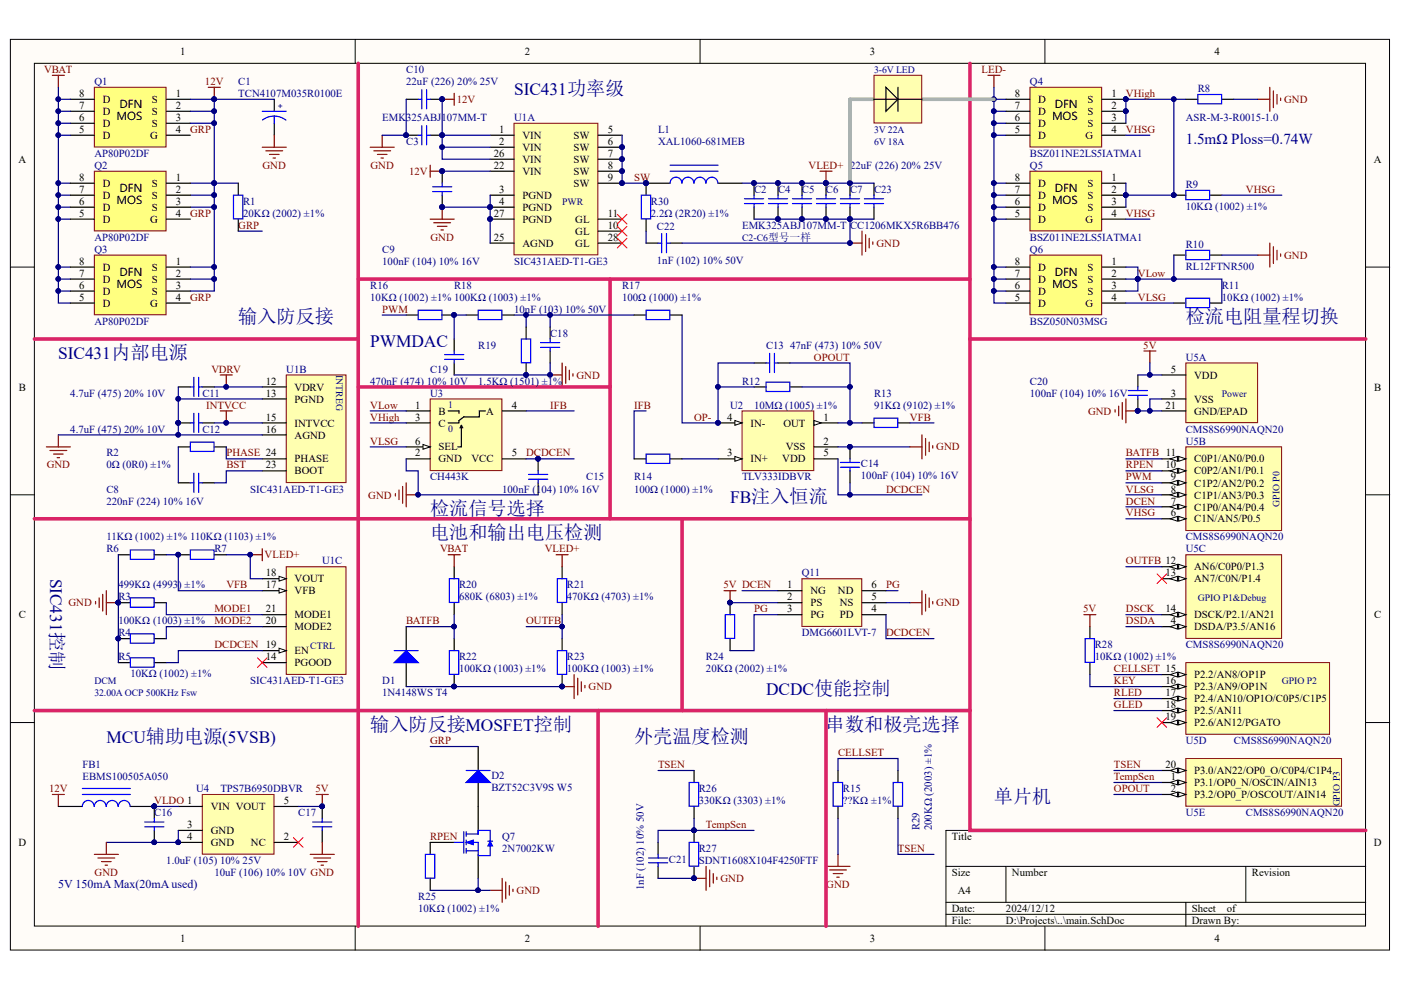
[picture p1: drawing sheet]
<svg xmlns="http://www.w3.org/2000/svg" width="297mm" height="210mm" viewBox="0 0 297 210" stroke-linecap="round" stroke-linejoin="round" font-family="sans-serif">
<defs><g id="words">
<g font-size="4.1" fill="#000080">
<text x="50.5" y="68.5">输入防反接</text>
<text x="251.4" y="68.5">检流电阻量程切换</text>
<text x="91.2" y="109.2">检流信号选择</text>
<text x="91.2" y="114.3">电池和输出电压检测</text>
<text x="78.5" y="154.9">输入防反接MOSFET控制</text>
<text x="175.1" y="154.9">串数和极亮选择</text>
<text x="134.4" y="157.5">外壳温度检测</text>
<text x="210.7" y="170.2">单片机</text>
</g>
<g font-size="3.7" fill="#000080">
<text x="109" y="20.2">SIC431功率级</text>
<text x="12.4" y="76.1">SIC431内部电源</text>
<text x="78.5" y="73.6">PWMDAC</text>
<text x="154.8" y="106.7">FB注入恒流</text>
<text x="10.6" y="122.7" transform="rotate(90 10.6 122.7)">SIC431控制</text>
<text x="162.4" y="147.3">DCDC使能控制</text>
<text x="22.6" y="157.5">MCU辅助电源(5VSB)</text>
</g>
<text font-size="3.2" fill="#000080" x="251.4" y="30.5">1.5mΩ Ploss=0.74W</text>
<text font-size="2.5" fill="#000080" x="12.4" y="188.2">5V 150mA Max(20mA used)</text>
<g font-size="2.3">
<text x="38.2" y="11.7">1</text>
<text x="111.3" y="11.7">2</text>
<text x="184.4" y="11.7">3</text>
<text x="257.5" y="11.7">4</text>
<text x="16.8" y="23.1">7</text>
<text x="16.8" y="20.5">8</text>
<text x="21.8" y="21.8">D</text>
<text x="25.3" y="23">DFN</text>
<text x="32.2" y="21.8">S</text>
<text x="37.3" y="20.5">1</text>
<text x="37.3" y="23.1">2</text>
<text x="215.2" y="23.1">7</text>
<text x="215.2" y="20.5">8</text>
<text x="220.1" y="21.8">D</text>
<text x="223.7" y="23">DFN</text>
<text x="230.6" y="21.8">S</text>
<text x="235.7" y="20.5">1</text>
<text x="235.7" y="23.1">2</text>
<text x="16.8" y="28.2">5</text>
<text x="16.8" y="25.7">6</text>
<text x="21.8" y="29.5">D</text>
<text x="21.8" y="26.9">D</text>
<text x="21.8" y="24.4">D</text>
<text x="24.7" y="25.5">MOS</text>
<text x="31.8" y="29.5">G</text>
<text x="32.2" y="24.4">S</text>
<text x="32.2" y="26.9">S</text>
<text x="37.3" y="25.7">3</text>
<text x="37.3" y="28.2">4</text>
<text x="105.8" y="28.2">1</text>
<text x="110.8" y="29.5">VIN</text>
<text x="121.6" y="29.5">SW</text>
<text x="128.9" y="28.2">5</text>
<text x="215.2" y="28.2">5</text>
<text x="215.2" y="25.7">6</text>
<text x="220.1" y="29.5">D</text>
<text x="220.1" y="26.9">D</text>
<text x="220.1" y="24.4">D</text>
<text x="223.1" y="25.5">MOS</text>
<text x="230.2" y="29.5">G</text>
<text x="230.6" y="24.4">S</text>
<text x="230.6" y="26.9">S</text>
<text x="235.7" y="25.7">3</text>
<text x="235.7" y="28.2">4</text>
<text x="3.9" y="34.5">A</text>
<text x="104.7" y="33.3">26</text>
<text x="104.7" y="35.8">22</text>
<text x="105.8" y="30.7">2</text>
<text x="110.8" y="32">VIN</text>
<text x="110.8" y="34.5">VIN</text>
<text x="121.6" y="32">SW</text>
<text x="121.6" y="34.5">SW</text>
<text x="128.9" y="30.7">6</text>
<text x="128.9" y="33.3">7</text>
<text x="128.9" y="35.8">8</text>
<text x="291.3" y="34.5">A</text>
<text x="16.8" y="40.9">7</text>
<text x="16.8" y="38.3">8</text>
<text x="21.8" y="39.6">D</text>
<text x="25.3" y="40.8">DFN</text>
<text x="32.2" y="39.6">S</text>
<text x="37.3" y="38.3">1</text>
<text x="37.3" y="40.9">2</text>
<text x="105.8" y="40.9">3</text>
<text x="110.8" y="37.1">VIN</text>
<text x="121.6" y="37.1">SW</text>
<text x="121.6" y="39.6">SW</text>
<text x="128.9" y="38.3">9</text>
<text x="215.2" y="40.9">7</text>
<text x="215.2" y="38.3">8</text>
<text x="220.1" y="39.6">D</text>
<text x="223.7" y="40.8">DFN</text>
<text x="230.6" y="39.6">S</text>
<text x="235.7" y="38.3">1</text>
<text x="235.7" y="40.9">2</text>
<text x="16.8" y="46">5</text>
<text x="16.8" y="43.4">6</text>
<text x="21.8" y="47.2">D</text>
<text x="21.8" y="44.7">D</text>
<text x="21.8" y="42.1">D</text>
<text x="24.7" y="43.3">MOS</text>
<text x="31.8" y="47.2">G</text>
<text x="32.2" y="42.1">S</text>
<text x="32.2" y="44.7">S</text>
<text x="37.3" y="43.4">3</text>
<text x="37.3" y="46">4</text>
<text x="104.7" y="46">27</text>
<text x="105.8" y="43.4">4</text>
<text x="110.8" y="42.1">PGND</text>
<text x="110.8" y="44.7">PGND</text>
<text x="110.8" y="47.2">PGND</text>
<text x="122" y="47.2">GL</text>
<text x="128.9" y="46">11</text>
<text x="215.2" y="46">5</text>
<text x="215.2" y="43.4">6</text>
<text x="220.1" y="47.2">D</text>
<text x="220.1" y="44.7">D</text>
<text x="220.1" y="42.1">D</text>
<text x="223.1" y="43.3">MOS</text>
<text x="230.2" y="47.2">G</text>
<text x="230.6" y="42.1">S</text>
<text x="230.6" y="44.7">S</text>
<text x="235.7" y="43.4">3</text>
<text x="235.7" y="46">4</text>
<text x="104.7" y="51.1">25</text>
<text x="110.8" y="52.3">AGND</text>
<text x="122" y="52.3">GL</text>
<text x="122" y="49.8">GL</text>
<text x="128.9" y="51.1">28</text>
<text x="128.9" y="48.5">10</text>
<text x="16.8" y="58.7">7</text>
<text x="16.8" y="56.1">8</text>
<text x="21.8" y="60">D</text>
<text x="21.8" y="57.4">D</text>
<text x="25.3" y="58.6">DFN</text>
<text x="32.2" y="57.4">S</text>
<text x="32.2" y="60">S</text>
<text x="37.3" y="56.1">1</text>
<text x="37.3" y="58.7">2</text>
<text x="215.2" y="58.7">7</text>
<text x="215.2" y="56.1">8</text>
<text x="220.1" y="60">D</text>
<text x="220.1" y="57.4">D</text>
<text x="223.7" y="58.6">DFN</text>
<text x="230.6" y="57.4">S</text>
<text x="230.6" y="60">S</text>
<text x="235.7" y="56.1">1</text>
<text x="235.7" y="58.7">2</text>
<text x="16.8" y="63.8">5</text>
<text x="16.8" y="61.2">6</text>
<text x="21.8" y="65">D</text>
<text x="21.8" y="62.5">D</text>
<text x="24.7" y="61.1">MOS</text>
<text x="31.8" y="65">G</text>
<text x="32.2" y="62.5">S</text>
<text x="37.3" y="61.2">3</text>
<text x="37.3" y="63.8">4</text>
<text x="215.2" y="63.8">5</text>
<text x="215.2" y="61.2">6</text>
<text x="220.1" y="65">D</text>
<text x="220.1" y="62.5">D</text>
<text x="223.1" y="61.1">MOS</text>
<text x="230.2" y="65">G</text>
<text x="230.6" y="62.5">S</text>
<text x="235.7" y="61.2">3</text>
<text x="235.7" y="63.8">4</text>
<text x="4" y="82.8">B</text>
<text x="56.4" y="81.6">12</text>
<text x="62.5" y="82.8">VDRV</text>
<text x="248.2" y="79">5</text>
<text x="253.2" y="80.3">VDD</text>
<text x="291.4" y="82.8">B</text>
<text x="56.4" y="84.1">13</text>
<text x="56.4" y="89.2">15</text>
<text x="62.5" y="85.4">PGND</text>
<text x="88" y="86.6">1</text>
<text x="88" y="89.2">3</text>
<text x="93" y="87.9">B</text>
<text x="103" y="87.9">A</text>
<text x="108.5" y="86.6">4</text>
<text x="154.2" y="89.2">4</text>
<text x="174.6" y="89.2">1</text>
<text x="247.1" y="86.6">21</text>
<text x="248.2" y="84.1">3</text>
<text x="253.2" y="85.4">VSS</text>
<text x="253.2" y="87.9">GND/EPAD</text>
<text x="56.4" y="91.7">16</text>
<text x="62.5" y="90.4">INTVCC</text>
<text x="62.5" y="93">AGND</text>
<text x="88" y="94.2">6</text>
<text x="93" y="90.4">C</text>
<text x="93" y="95.5">SEL</text>
<text x="159.1" y="90.4">IN-</text>
<text x="166.1" y="90.4">OUT</text>
<text x="166.6" y="95.5">VSS</text>
<text x="174.6" y="94.2">2</text>
<text x="56.4" y="99.3">23</text>
<text x="62.5" y="98.1">PHASE</text>
<text x="62.5" y="100.6">BOOT</text>
<text x="88" y="96.8">2</text>
<text x="93" y="98.1">GND</text>
<text x="100" y="98.1">VCC</text>
<text x="108.5" y="96.8">5</text>
<text x="154.2" y="96.8">3</text>
<text x="159.1" y="98.1">IN+</text>
<text x="165.8" y="98.1">VDD</text>
<text x="174.6" y="96.8">5</text>
<text x="247.1" y="99.3">10</text>
<text x="248.2" y="101.9">9</text>
<text x="253.2" y="100.6">C0P2/AN1/P0.1</text>
<text x="253.2" y="98.1">C0P1/AN0/P0.0</text>
<text x="248.2" y="104.4">8</text>
<text x="248.2" y="107">7</text>
<text x="253.2" y="103.2">C1P2/AN2/P0.2</text>
<text x="253.2" y="105.7">C1P1/AN3/P0.3</text>
<text x="248.2" y="109.5">6</text>
<text x="253.2" y="108.2">C1P0/AN4/P0.4</text>
<text x="253.2" y="110.8">C1N/AN5/P0.5</text>
<text x="56.4" y="122.2">18</text>
<text x="56.4" y="124.7">17</text>
<text x="62.5" y="123.5">VOUT</text>
<text x="166.9" y="124.7">1</text>
<text x="184.8" y="124.7">6</text>
<text x="247.1" y="122.2">13</text>
<text x="253.2" y="123.5">AN7/C0N/P1.4</text>
<text x="253.2" y="120.9">AN6/C0P0/P1.3</text>
<text x="4" y="131.1">C</text>
<text x="56.4" y="129.8">21</text>
<text x="62.5" y="126">VFB</text>
<text x="62.5" y="131.1">MODE1</text>
<text x="166.9" y="127.3">2</text>
<text x="166.9" y="129.8">3</text>
<text x="171.8" y="126">NG</text>
<text x="171.8" y="128.5">PS</text>
<text x="171.8" y="131.1">PG</text>
<text x="177.7" y="126">ND</text>
<text x="178" y="131.1">PD</text>
<text x="178" y="128.5">NS</text>
<text x="184.8" y="129.8">4</text>
<text x="184.8" y="127.3">5</text>
<text x="247.1" y="129.8">14</text>
<text x="253.2" y="131.1">DSCK/P2.1/AN21</text>
<text x="291.4" y="131.1">C</text>
<text x="56.4" y="132.4">20</text>
<text x="62.5" y="133.7">MODE2</text>
<text x="248.2" y="132.4">4</text>
<text x="253.2" y="133.7">DSDA/P3.5/AN16</text>
<text x="56.4" y="140">14</text>
<text x="62.5" y="138.7">EN</text>
<text x="62.5" y="141.3">PGOOD</text>
<text x="253.2" y="143.8">P2.2/AN8/OP1P</text>
<text x="247.1" y="145.1">16</text>
<text x="247.1" y="147.6">17</text>
<text x="253.2" y="146.3">P2.3/AN9/OP1N</text>
<text x="253.2" y="148.9">P2.4/AN10/OP1O/C0P5/C1P5</text>
<text x="247.1" y="150.1">18</text>
<text x="247.1" y="152.7">19</text>
<text x="253.2" y="151.4">P2.5/AN11</text>
<text x="253.2" y="154">P2.6/AN12/PGATO</text>
<text x="247.1" y="162.9">20</text>
<text x="248.2" y="165.4">1</text>
<text x="248.2" y="167.9">2</text>
<text x="253.2" y="164.1">P3.0/AN22/OP0_O/C0P4/C1P4</text>
<text x="253.2" y="166.7">P3.1/OP0_N/OSCIN/AIN13</text>
<text x="44.7" y="171.8">VIN VOUT</text>
<text x="60.2" y="170.5">5</text>
<text x="253.2" y="169.2">P3.2/OP0_P/OSCOUT/AIN14</text>
<text x="3.9" y="179.4">D</text>
<text x="39.7" y="175.6">3</text>
<text x="39.7" y="178.1">4</text>
<text x="44.7" y="176.8">GND</text>
<text x="44.7" y="179.4">GND</text>
<text x="53.2" y="179.4">NC</text>
<text x="60.2" y="178.1">2</text>
<text x="201.8" y="178.1">Title</text>
<text x="291.3" y="179.4">D</text>
<text x="201.8" y="185.8">Size</text>
<text x="214.6" y="185.8">Number</text>
<text x="265.4" y="185.8">Revision</text>
<text x="203.1" y="189.6">A4</text>
<text x="201.8" y="193.4">Date:</text>
<text x="201.8" y="195.9">File:</text>
<text x="213.3" y="193.4">2024/12/12</text>
<text x="213.3" y="195.9">D:\Projects\..\main.SchDoc</text>
<text x="252.7" y="193.4">Sheet</text>
<text x="252.7" y="195.9">Drawn By:</text>
<text x="260.1" y="193.4">of</text>
<text x="38.2" y="199.7">1</text>
<text x="111.3" y="199.7">2</text>
<text x="184.4" y="199.7">3</text>
<text x="257.5" y="199.7">4</text>
</g>
<g font-size="2.3" fill="#800000">
<text x="9.4" y="15.5">VBAT</text>
<text x="208.1" y="15.5">LED-</text>
<text x="43.5" y="18">12V</text>
<text x="96.8" y="21.8">12V</text>
<text x="238.7" y="20.5">VHigh</text>
<text x="272.3" y="21.8">GND</text>
<text x="40.3" y="28.2">GRP</text>
<text x="238.7" y="28.2">VHSG</text>
<text x="55.6" y="35.8">GND</text>
<text x="78.5" y="35.8">GND</text>
<text x="171.4" y="35.8">VLED+</text>
<text x="86.8" y="37.1">12V</text>
<text x="134.4" y="38.3">SW</text>
<text x="264.2" y="40.9">VHSG</text>
<text x="40.3" y="46">GRP</text>
<text x="238.7" y="46">VHSG</text>
<text x="50.5" y="48.5">GRP</text>
<text x="91.3" y="51.1">GND</text>
<text x="185.8" y="52.3">GND</text>
<text x="241.3" y="58.7">VLow</text>
<text x="272.3" y="54.9">GND</text>
<text x="40.3" y="63.8">GRP</text>
<text x="241.3" y="63.8">VLSG</text>
<text x="81" y="66.3">PWM</text>
<text x="172.6" y="76.5">OPOUT</text>
<text x="242.4" y="73.9">5V</text>
<text x="44.8" y="79">VDRV</text>
<text x="122.2" y="80.3">GND</text>
<text x="43.7" y="86.6">INTVCC</text>
<text x="78.5" y="86.6">VLow</text>
<text x="78.5" y="89.2">VHigh</text>
<text x="116.6" y="86.6">IFB</text>
<text x="134.4" y="86.6">IFB</text>
<text x="147.1" y="89.2">OP-</text>
<text x="192.9" y="89.2">VFB</text>
<text x="230.7" y="87.9">GND</text>
<text x="78.5" y="94.2">VLSG</text>
<text x="198.5" y="95.5">GND</text>
<text x="9.9" y="99.3">GND</text>
<text x="48" y="96.8">PHASE 24</text>
<text x="48" y="99.3">BST</text>
<text x="111.6" y="96.8">DCDCEN</text>
<text x="238.7" y="101.9">PWM</text>
<text x="238.7" y="96.8">BATFB 11</text>
<text x="238.7" y="99.3">RPEN</text>
<text x="78.1" y="105.7">GND</text>
<text x="187.9" y="104.4">DCDCEN</text>
<text x="238.7" y="107">DCEN</text>
<text x="238.7" y="104.4">VLSG</text>
<text x="238.7" y="109.5">VHSG</text>
<text x="56.1" y="118.4">VLED+</text>
<text x="93.3" y="117.1">VBAT</text>
<text x="115.5" y="117.1">VLED+</text>
<text x="238.7" y="119.7">OUTFB 12</text>
<text x="48" y="124.7">VFB</text>
<text x="153.4" y="124.7">5V DCEN</text>
<text x="187.9" y="124.7">PG</text>
<text x="14.5" y="128.5">GND</text>
<text x="45.5" y="129.8">MODE1</text>
<text x="159.9" y="129.8">PG</text>
<text x="198.5" y="128.5">GND</text>
<text x="229.7" y="129.8">5V</text>
<text x="238.7" y="129.8">DSCK</text>
<text x="45.5" y="132.4">MODE2</text>
<text x="45.5" y="137.5">DCDCEN 19</text>
<text x="86.1" y="132.4">BATFB</text>
<text x="111.6" y="132.4">OUTFB</text>
<text x="187.9" y="134.9">DCDCEN</text>
<text x="238.7" y="132.4">DSDA</text>
<text x="236.2" y="142.5">CELLSET 15</text>
<text x="124.8" y="146.3">GND</text>
<text x="236.2" y="145.1">KEY</text>
<text x="236.2" y="147.6">RLED</text>
<text x="236.2" y="150.1">GLED</text>
<text x="91.2" y="157.8">GRP</text>
<text x="177.7" y="160.3">CELLSET</text>
<text x="10.4" y="167.9">12V</text>
<text x="66.9" y="167.9">5V</text>
<text x="139.5" y="162.9">TSEN</text>
<text x="236.2" y="165.4">TempSen</text>
<text x="236.2" y="162.9">TSEN</text>
<text x="236.2" y="167.9">OPOUT</text>
<text x="32.7" y="170.5">VLDO 1</text>
<text x="91.2" y="178.1">RPEN</text>
<text x="149.7" y="175.6">TempSen</text>
<text x="20.1" y="185.8">GND</text>
<text x="190.4" y="180.6">TSEN</text>
<text x="109.5" y="189.6">GND</text>
<text x="152.8" y="187">GND</text>
<text x="175.2" y="188.3">GND</text>
</g>
<g font-size="2.3" fill="#000080">
<text x="86.1" y="15.5">C10</text>
<text x="20" y="18">Q1</text>
<text x="50.5" y="18">C1</text>
<text x="50.5" y="20.5">TCN4107M035R0100E</text>
<text x="86.1" y="18">22uF (226) 20% 25V</text>
<text x="218.4" y="18">Q4</text>
<text x="254" y="19.5">R8</text>
<text x="81" y="25.7">EMK325ABJ107MM-T</text>
<text x="109" y="25.7">U1A</text>
<text x="139.5" y="28.2">L1</text>
<text x="251.4" y="25.7">ASR-M-3-R0015-1.0</text>
<text x="20" y="33.3">AP80P02DF</text>
<text x="20" y="35.8">Q2</text>
<text x="86.1" y="30.7">C3</text>
<text x="139.5" y="30.7">XAL1060-681MEB</text>
<text x="180.2" y="35.8">22uF (226) 20% 25V</text>
<text x="218.4" y="33.3">BSZ011NE2LS5IATMA1</text>
<text x="218.4" y="35.8">Q5</text>
<text x="159.9" y="40.9">C2</text>
<text x="165" y="40.9">C4</text>
<text x="170" y="40.9">C5</text>
<text x="175.1" y="40.9">C6</text>
<text x="180.2" y="40.9">C7</text>
<text x="185.3" y="40.9">C23</text>
<text x="251.4" y="39.9">R9</text>
<text x="51.5" y="43.4">R1</text>
<text x="51.5" y="46">20KΩ (2002) ±1%</text>
<text x="138" y="43.4">R30</text>
<text x="138" y="46">2.2Ω (2R20) ±1%</text>
<text x="251.4" y="44.4">10KΩ (1002) ±1%</text>
<text x="20" y="51.1">AP80P02DF</text>
<text x="20" y="53.6">Q3</text>
<text x="81" y="53.6">C9</text>
<text x="139.3" y="48.7">C22</text>
<text x="157.3" y="48.5">EMK325ABJ107MM-T</text>
<text x="180.2" y="48.5">CC1206MKX5R6BB476</text>
<text x="218.4" y="51.1">BSZ011NE2LS5IATMA1</text>
<text x="218.4" y="53.6">Q6</text>
<text x="251.4" y="52.6">R10</text>
<text x="81" y="56.1">100nF (104) 10% 16V</text>
<text x="109" y="56.1">SIC431AED-T1-GE3</text>
<text x="139.3" y="55.9">1nF (102) 10% 50V</text>
<text x="251.4" y="57.2">RL12FTNR500</text>
<text x="78.5" y="61.2">R16</text>
<text x="78.5" y="63.8">10KΩ (1002) ±1% 100KΩ (1003) ±1%</text>
<text x="96.3" y="61.2">R18</text>
<text x="131.9" y="61.2">R17</text>
<text x="131.9" y="63.8">100Ω (1000) ±1%</text>
<text x="259.1" y="61.2">R11</text>
<text x="259.1" y="63.8">10KΩ (1002) ±1%</text>
<text x="20" y="68.8">AP80P02DF</text>
<text x="109" y="66.3">10nF (103) 10% 50V</text>
<text x="116.6" y="71.4">C18</text>
<text x="218.4" y="68.8">BSZ050N03MSG</text>
<text x="101.4" y="73.9">R19</text>
<text x="162.4" y="73.9">C13</text>
<text x="167.5" y="73.9">47nF (473) 10% 50V</text>
<text x="251.4" y="76.5">U5A</text>
<text x="60.7" y="79">U1B</text>
<text x="78.5" y="81.6">470nF (474) 10% 10V</text>
<text x="91.2" y="79">C19</text>
<text x="101.4" y="81.6">1.5KΩ (1501) ±1%</text>
<text x="157.3" y="81.6">R12</text>
<text x="218.4" y="81.6">C20</text>
<text x="14.9" y="84.1">4.7uF (475) 20% 10V</text>
<text x="42.9" y="84.1">C11</text>
<text x="91.2" y="84.1">U3</text>
<text x="154.8" y="86.6">U2</text>
<text x="159.9" y="86.6">10MΩ (1005) ±1%</text>
<text x="185.3" y="84.1">R13</text>
<text x="185.3" y="86.6">91KΩ (9102) ±1%</text>
<text x="218.4" y="84.1">100nF (104) 10% 16V</text>
<text x="14.9" y="91.7">4.7uF (475) 20% 10V</text>
<text x="42.9" y="91.7">C12</text>
<text x="251.4" y="91.7">CMS8S6990NAQN20</text>
<text x="251.4" y="94.2">U5B</text>
<text x="22.6" y="96.8">R2</text>
<text x="22.6" y="99.3">0Ω (0R0) ±1%</text>
<text x="91.2" y="101.9">CH443K</text>
<text x="124.3" y="101.9">C15</text>
<text x="134.4" y="101.9">R14</text>
<text x="157.3" y="101.9">TLV333IDBVR</text>
<text x="182.5" y="99.1">C14</text>
<text x="182.5" y="101.6">100nF (104) 10% 16V</text>
<text x="22.6" y="104.4">C8</text>
<text x="22.6" y="107">220nF (224) 10% 16V</text>
<text x="53.1" y="104.4">SIC431AED-T1-GE3</text>
<text x="106.5" y="104.4">100nF (104) 10% 16V</text>
<text x="134.4" y="104.4">100Ω (1000) ±1%</text>
<text x="22.6" y="117.1">R6</text>
<text x="22.6" y="114.6">11KΩ (1002) ±1% 110KΩ (1103) ±1%</text>
<text x="45.5" y="117.1">R7</text>
<text x="68.3" y="119.7">U1C</text>
<text x="251.4" y="114.6">CMS8S6990NAQN20</text>
<text x="251.4" y="117.1">U5C</text>
<text x="25.1" y="124.7">499KΩ (4993) ±1%</text>
<text x="97.3" y="124.7">R20</text>
<text x="120.2" y="124.7">R21</text>
<text x="170" y="122.2">Q11</text>
<text x="25.1" y="127.3">R3</text>
<text x="97.3" y="127.3">680K (6803) ±1%</text>
<text x="120.2" y="127.3">470KΩ (4703) ±1%</text>
<text x="25.1" y="134.9">R4</text>
<text x="25.1" y="132.4">100KΩ (1003) ±1%</text>
<text x="170" y="134.9">DMG6601LVT-7</text>
<text x="232.1" y="137.5">R28</text>
<text x="251.4" y="137.5">CMS8S6990NAQN20</text>
<text x="25.1" y="140">R5</text>
<text x="27.6" y="143.6">10KΩ (1002) ±1%</text>
<text x="97.3" y="140">R22</text>
<text x="97.3" y="142.5">100KΩ (1003) ±1%</text>
<text x="120.2" y="140">R23</text>
<text x="120.2" y="142.5">100KΩ (1003) ±1%</text>
<text x="149.7" y="140">R24</text>
<text x="149.7" y="142.5">20KΩ (2002) ±1%</text>
<text x="232.1" y="140">10KΩ (1002) ±1%</text>
<text x="53.1" y="145.1">SIC431AED-T1-GE3</text>
<text x="81" y="145.1">D1</text>
<text x="81" y="147.6">1N4148WS T4</text>
<text x="251.4" y="157.8">U5D</text>
<text x="261.6" y="157.8">CMS8S6990NAQN20</text>
<text x="17.5" y="162.9">FB1</text>
<text x="17.5" y="165.4">EBMS100505A050</text>
<text x="41.6" y="167.9">U4</text>
<text x="46.7" y="167.9">TPS7B6950DBVR</text>
<text x="104.2" y="165.2">D2</text>
<text x="104.2" y="167.7">BZT52C3V9S W5</text>
<text x="148.2" y="167.9">R26</text>
<text x="178.7" y="167.9">R15</text>
<text x="32.7" y="173">C16</text>
<text x="63.2" y="173">C17</text>
<text x="148.2" y="170.5">330KΩ (3303) ±1%</text>
<text x="178.7" y="170.5">??KΩ ±1%</text>
<text x="251.4" y="173">U5E</text>
<text x="264.2" y="173">CMS8S6990NAQN20</text>
<text x="106.5" y="178.1">Q7</text>
<text x="195" y="176.1" transform="rotate(-90 195 176.1)">R29</text>
<text x="197.5" y="176.1" transform="rotate(-90 197.5 176.1)">200KΩ (2003) ±1%</text>
<text x="35.3" y="183.2">1.0uF (105) 10% 25V</text>
<text x="45.5" y="185.8">10uF (106) 10% 10V GND</text>
<text x="106.5" y="180.6">2N7002KW</text>
<text x="141.8" y="183">C21</text>
<text x="148.2" y="180.6">R27</text>
<text x="148.2" y="183.2">SDNT1608X104F4250FTF</text>
<text x="88.7" y="190.8">R25</text>
<text x="136.5" y="188.8" transform="rotate(-90 136.5 188.8)">1nF (102) 10% 50V</text>
<text x="88.7" y="193.4">10KΩ (1002) ±1%</text>
</g>
<g font-size="2.1" fill="#000080">
<text x="185.3" y="15.5">3-6V LED</text>
<text x="185.3" y="28.2">3V 22A</text>
<text x="185.3" y="30.8">6V 18A</text>
<text x="119.2" y="43.5">PWR</text>
<text x="157.3" y="51.1">C2-C6型号一样</text>
<text x="71.3" y="79.5" transform="rotate(90 71.3 79.5)">INTREG</text>
<text x="95" y="86.4">1</text>
<text x="259.1" y="84.1">Power</text>
<text x="95" y="91.5">0</text>
<text x="271.3" y="107.4" transform="rotate(-90 271.3 107.4)">GPIO P0</text>
<text x="254" y="127.4">GPIO P1&amp;Debug</text>
<text x="65.8" y="137.5">CTRL</text>
<text x="20" y="147.7">32.00A OCP 500KHz Fsw</text>
<text x="20" y="145.1">DCM</text>
<text x="271.8" y="145.1">GPIO P2</text>
<text x="284" y="171" transform="rotate(-90 284 171)">GPIO P3</text>
</g>
<text font-size="1.8" fill="#000080" x="58.9" y="23.2">+</text>
</g></defs>
<g fill="#fffcf8" stroke="#000" stroke-width=".21">
<path d="M2.2 8.3h292.4v193.1h-292.4z"/>
<path d="M7.3 13.4h282.2v182.9h-282.2z"/>
</g>
<g fill="none" stroke="#000" stroke-width=".21">
<path d="M75.3 8.3v5.1M148.4 8.3v5.1M221.5 8.3v5.1M2.2 56.6h5.1M289.6 56.6h5.1M2.2 104.9h5.1M289.6 104.9h5.1M2.2 153.2h5.1M289.6 153.2h5.1M289.6 176.1h-89v20.3M75.3 196.4v5.1M148.4 196.4v5.1"/>
<path d="M200.6 183.7h89M200.6 191.3h89M200.6 193.9h89M213.3 183.7v7.6M221.5 196.4v5.1M251.4 191.3v5.1M264.1 183.7v7.6"/>
</g>
<path d="M20 18.5h15.2v12.7h-15.2z" fill="#ffff80" stroke="#800000" stroke-width=".21"/>
<path d="M14.9 21.1h5.1M14.9 23.6h5.1M14.9 26.1h5.1M14.9 28.7h5.1M35.3 21.1h5M35.3 23.6h5M35.3 26.1h5M35.3 28.7h5M58.1 21.1v2.5M58.1 26.1v2.6M137 38.8h5.1M152.2 38.8h5.1" fill="none" stroke="#000" stroke-width=".25"/>
<path d="M11.1 16h2.5M12.4 16v2.5M44.2 18.5h2.5M45.4 18.5v2.6M55.6 31.2h5.1M56.4 32h3.5M57.1 32.7h2.1M57.9 33.5h.5M58.1 28.7v2.5" fill="none" stroke="#800000" stroke-width=".25"/>
<g fill="none" stroke="#000080" stroke-width=".25">
<path d="M12.4 38.8h2.5M12.4 28.7h2.5M12.4 26.1h2.5M12.4 23.6h2.5M12.4 21.1h2.5M40.3 21.1h5.1v5h-5.1M40.3 38.8h10.2M40.3 23.6h5.1M45.4 21.1h12.7M12.4 59.2h2.5M12.4 56.6h2.5M12.4 46.5h2.5"/>
<path d="M12.4 43.9h2.5M12.4 41.4h2.5M40.3 59.2h5.1M40.3 56.6h5.1M40.3 41.4h5.1M50.5 49h5.1M12.4 61.7h2.5"/>
</g>
<g fill="#000080" stroke="#000080" stroke-width=".21">
<circle cx="12.3" cy="61.7" r=".48"/>
<circle cx="12.3" cy="59.1" r=".48"/>
<circle cx="12.3" cy="56.6" r=".48"/>
<circle cx="12.3" cy="46.4" r=".48"/>
<circle cx="12.3" cy="43.9" r=".48"/>
<circle cx="12.3" cy="41.4" r=".48"/>
<circle cx="12.3" cy="38.8" r=".48"/>
<circle cx="12.3" cy="28.7" r=".48"/>
<circle cx="12.3" cy="26.1" r=".48"/>
<circle cx="12.3" cy="23.6" r=".48"/>
<circle cx="12.3" cy="21" r=".48"/>
<circle cx="45.4" cy="23.6" r=".49"/>
<circle cx="45.4" cy="41.4" r=".49"/>
<circle cx="45.4" cy="38.8" r=".49"/>
<circle cx="45.4" cy="59.1" r=".49"/>
<circle cx="45.4" cy="56.6" r=".49"/>
<circle cx="45.4" cy="21" r=".49"/>
<circle cx="45.4" cy="26.1" r=".49"/>
<circle cx="137" cy="38.8" r=".48"/>
</g>
<path d="M55.6 23.6h5.1M58.1 24.6l1.1 .2 1.4 .7M58.1 24.6l-1.5 .3-.9 .5M58.1 24.6v1.5M142.1 36.3h10.1M142.1 35h10.1M144.6 38.8a1.25 1.25 0 0 0-1.3-1.2 1.25 1.25 0 0 0-1.2 1.2M147.1 38.8a1.26 1.26 0 0 0-1.3-1.2 1.26 1.26 0 0 0-1.2 1.2M149.6 38.8a1.25 1.25 0 0 0-1.2-1.2 1.25 1.25 0 0 0-1.2 1.2M152.2 38.8a1.26 1.26 0 0 0-1.3-1.2 1.26 1.26 0 0 0-1.2 1.2" fill="none" stroke="#00f" stroke-width=".25"/>
<path d="M76 13.4v58.5h-68.7" fill="none" stroke="#da2467" stroke-width=".76"/>
<path d="M109 26.1h17.8v27.9h-17.8z" fill="#ffffb0" stroke="#800000" stroke-width=".21"/>
<g fill="none" stroke="#000" stroke-width=".25">
<path d="M103.9 28.7h5.1M103.9 31.2h5.1M103.9 33.8h5.1M103.9 36.3h5.1M126.8 28.7h5.1M126.8 31.2h5.1M126.8 33.8h5.1M126.8 36.3h5.1M126.8 38.8h5.1M103.9 41.4h5.1M103.9 43.9h5.1M103.9 46.5h5.1"/>
<path d="M103.9 51.5h5.1M126.8 46.5h5.1M126.8 51.5h5.1M126.8 49h5.1"/>
</g>
<g fill="#000080" stroke="#000080" stroke-width=".21">
<circle cx="103.9" cy="43.9" r=".48"/>
<circle cx="103.9" cy="46.4" r=".48"/>
<circle cx="131.9" cy="31.2" r=".48"/>
<circle cx="131.9" cy="33.7" r=".48"/>
<circle cx="131.9" cy="36.3" r=".48"/>
<circle cx="131.9" cy="38.8" r=".48"/>
</g>
<path d="M60.7 79.5h12.7v22.8h-12.7z" fill="#ffffb0" stroke="#800000" stroke-width=".21"/>
<path d="M55.6 82h5.1M55.6 84.6h5.1M55.6 89.7h5.1M55.6 92.2h5.1M55.6 97.3h5.1M55.6 99.8h5.1" fill="none" stroke="#000" stroke-width=".25"/>
<path d="M60.7 120.2h12.7v22.8h-12.7z" fill="#ffffb0" stroke="#800000" stroke-width=".21"/>
<path d="M55.6 122.7h5.1" fill="none" stroke="#000" stroke-width=".25"/>
<path d="M59.2 122.2l1.5 .5-1.5 .5z" fill="#fffcf8"/>
<path d="M59.2 122.2l1.5 .5-1.5 .5z" fill="none" stroke="#000" stroke-width=".21"/>
<path d="M55.6 125.2h5.1" fill="none" stroke="#000" stroke-width=".25"/>
<path d="M59.2 124.7l1.5 .5-1.5 .6z" fill="#fffcf8"/>
<path d="M59.2 124.7l1.5 .5-1.5 .6z" fill="none" stroke="#000" stroke-width=".21"/>
<path d="M55.6 130.3h5.1M55.6 132.9h5.1M55.6 138h5.1" fill="none" stroke="#000" stroke-width=".25"/>
<path d="M59.2 137.4l1.5 .6-1.5 .5z" fill="#fffcf8"/>
<path d="M59.2 137.4l1.5 .6-1.5 .5z" fill="none" stroke="#000" stroke-width=".21"/>
<g fill="none" stroke="#000" stroke-width=".25">
<path d="M86.1 28.7h2.6M86.1 21.1h2.6M91.2 28.7h2.6M91.2 21.1h2.6M93.8 36.3v2.5M159.9 38.8v2.6M165 38.8v2.6M170 38.8v2.6M175.1 38.8v2.6M180.2 38.8v2.6M93.8 41.4v2.5M159.9 43.9v2.6"/>
<path d="M165 43.9v2.6M170 43.9v2.6M175.1 43.9v2.6M180.2 43.9v2.6M37.8 94.7h2.5M37.8 82h2.5M37.8 89.7h2.5M42.9 82h2.5M42.9 89.7h2.5M45.4 94.7h2.6M25.1 117.6h2.5M32.7 117.6h2.6"/>
<path d="M37.8 102.4h2.5M37.8 117.6h2.5M42.9 102.4h2.5M45.4 117.6h2.6M25.1 127.8h2.5M25.1 135.4h2.5M32.7 127.8h2.6M32.7 135.4h2.6M25.1 140.5h2.5M32.7 140.5h2.6M55.6 140.5h5.1"/>
</g>
<path d="M130.9 45.4l2 2.1M130.9 48l2 2M130.9 50.5l2 2.1M132.9 45.4l-2 2.1M132.9 48l-2 2M132.9 50.5l-2 2.1M54.6 139.5l2 2M56.6 139.5l-2 2" fill="none" stroke="#f00" stroke-width=".21"/>
<g fill="#000080" stroke="#000080" stroke-width=".21">
<circle cx="86.1" cy="28.7" r=".49"/>
<circle cx="93.7" cy="28.7" r=".48"/>
<circle cx="93.7" cy="21" r=".48"/>
<circle cx="93.7" cy="31.2" r=".48"/>
<circle cx="93.7" cy="43.9" r=".48"/>
<circle cx="103.9" cy="43.9" r=".48"/>
<circle cx="103.9" cy="46.4" r=".48"/>
<circle cx="159.8" cy="38.8" r=".48"/>
<circle cx="164.9" cy="46.4" r=".48"/>
<circle cx="164.9" cy="38.8" r=".48"/>
<circle cx="170" cy="46.4" r=".48"/>
<circle cx="170" cy="38.8" r=".48"/>
<circle cx="175.1" cy="46.4" r=".48"/>
<circle cx="175.1" cy="38.8" r=".48"/>
<circle cx="180.2" cy="51.5" r=".48"/>
<circle cx="180.2" cy="46.4" r=".48"/>
<circle cx="180.2" cy="38.8" r=".48"/>
<circle cx="93.7" cy="36.3" r=".48"/>
<circle cx="25.1" cy="127.8" r=".48"/>
<circle cx="25.1" cy="135.4" r=".48"/>
<circle cx="53" cy="117.6" r=".48"/>
<circle cx="37.8" cy="117.6" r=".48"/>
<circle cx="37.8" cy="84.6" r=".48"/>
<circle cx="37.8" cy="89.6" r=".48"/>
<circle cx="37.8" cy="92.2" r=".48"/>
<circle cx="48" cy="82" r=".48"/>
</g>
<g fill="none" stroke="#00f" stroke-width=".25">
<path d="M89.4 19v4.1M90.4 19v4.1M88.7 28.7h.7M88.7 21.1h.7M89.4 26.6v4.1M90.4 26.6v4.1M90.4 28.7h.8M90.4 21.1h.8M91.7 39.6h4.1M93.8 38.8v.8M91.7 40.6h4.1M93.8 40.6v.8"/>
<path d="M157.8 42.1h4.1M157.8 43.2h4.1M159.9 41.4v.7M159.9 43.2v.7M162.9 42.1h4.1M162.9 43.2h4.1M165 41.4v.7M165 43.2v.7M168 42.1h4.1M168 43.2h4.1M170 41.4v.7M170 43.2v.7"/>
<path d="M173.1 42.1h4.1M173.1 43.2h4.1M175.1 41.4v.7M175.1 43.2v.7M178.2 42.1h4.1M178.2 43.2h4.1M180.2 41.4v.7M180.2 43.2v.7M40.3 93.7h5.1v2h-5.1zM40.3 82h.8M40.3 89.7h.8M41.1 80v4.1"/>
<path d="M41.1 87.6v4.1M42.1 80v4.1M42.1 87.6v4.1M42.1 82h.8M42.1 89.7h.8M27.6 116.6h5.1v2h-5.1zM40.3 116.6h5.1v2h-5.1zM40.3 102.4h.8M41.1 100.3v4.1M42.1 100.3v4.1M42.1 102.4h.8M27.6 126.8h5.1v2h-5.1z"/>
<path d="M27.6 134.4h5.1v2h-5.1zM27.6 139.5h5.1v2h-5.1z"/>
</g>
<g fill="none" stroke="#800000" stroke-width=".25">
<path d="M96.3 19.8v2.5M78.5 31.2h5.1M79.3 32h3.5M80 32.7h2.1M80.8 33.5h.5M81 28.7v2.5M91.2 36.3h2.6M91.2 35v2.6M93.8 21.1h2.5M173.9 36.3h2.5M175.1 36.3v2.5M91.2 46.5h5.1"/>
<path d="M92 47.2h3.5M92.7 48h2.1M93.5 48.8h.5M93.8 43.9v2.6M180.2 51.5h2.6M182.8 49v5.1M183.5 49.8v3.5M184.3 50.5v2.1M185 51.3v.5M9.8 94.7h5.1M10.6 95.5h3.6M11.4 96.3h2"/>
<path d="M12.1 97h.5M12.4 92.2v2.5M53.1 117.6h2.5M55.6 116.3v2.6M20.3 127.5v.5M21 126.8v2M21.8 126v3.6M22.5 125.2v5.1M22.5 127.8h2.6"/>
</g>
<g fill="none" stroke="#000080" stroke-width=".25">
<path d="M86.1 21.1v7.6h-5.1M93.8 31.2v2.6h10.1M93.8 36.3h10.1M93.8 21.1v7.6M103.9 28.7h-10.1v2.5h10.1M93.8 43.9h10.1M103.9 41.4v10.1M37.8 89.7v2.5h17.8M37.8 94.7v7.7M37.8 84.6h17.8M45.4 82h10.2M48 94.7v2.6h7.6"/>
<path d="M55.6 99.8h-7.6v2.6h-2.6M25.1 117.6v22.9M35.3 117.6h2.5v7.6h17.8M48 117.6h5.1v5.1h2.5M35.3 127.8v2.5h20.3M55.6 132.9h-20.3v2.5M55.6 138h-17.8v2.5h-2.5"/>
</g>
<path d="M218.4 18.5h15.2v12.7h-15.2z" fill="#ffff80" stroke="#800000" stroke-width=".21"/>
<path d="M213.3 21.1h5.1M213.3 23.6h5.1M213.3 26.1h5.1M213.3 28.7h5.1M233.6 21.1h5.1M233.6 23.6h5.1M233.6 26.1h5.1M233.6 28.7h5.1" fill="none" stroke="#000" stroke-width=".25"/>
<g fill="#000080" stroke="#000080" stroke-width=".21">
<circle cx="238.7" cy="21" r=".48"/>
<circle cx="238.7" cy="23.6" r=".48"/>
</g>
<path d="M218.4 36.3h15.2v12.7h-15.2z" fill="#ffff80" stroke="#800000" stroke-width=".21"/>
<path d="M213.3 38.8h5.1M233.6 38.8h5.1M251.4 21.1h2.6M259.1 21.1h2.5M213.3 41.4h5.1M213.3 43.9h5.1M213.3 46.5h5.1M233.6 41.4h5.1M233.6 43.9h5.1M233.6 46.5h5.1M248.9 41.4h2.5M256.5 41.4h2.6" fill="none" stroke="#000" stroke-width=".25"/>
<g fill="#000080" stroke="#000080" stroke-width=".21">
<circle cx="238.7" cy="41.4" r=".48"/>
<circle cx="210.7" cy="21" r=".49"/>
<circle cx="210.7" cy="23.6" r=".49"/>
<circle cx="210.7" cy="26.1" r=".49"/>
<circle cx="210.7" cy="28.7" r=".49"/>
<circle cx="210.7" cy="38.8" r=".49"/>
<circle cx="210.7" cy="41.4" r=".49"/>
<circle cx="210.7" cy="43.9" r=".49"/>
<circle cx="248.9" cy="41.4" r=".48"/>
<circle cx="248.9" cy="21" r=".48"/>
<circle cx="238.7" cy="23.6" r=".48"/>
<circle cx="238.7" cy="21" r=".48"/>
</g>
<path d="M209.5 16h2.5M210.7 16v2.5M269.2 18.5v5.1M270 19.3v3.5M266.7 21.1h2.5M270.8 20v2.1M271.5 20.8v.5" fill="none" stroke="#800000" stroke-width=".25"/>
<g fill="none" stroke="#000080" stroke-width=".25">
<path d="M210.7 21.1h2.6M210.7 23.6h2.6M210.7 26.1h2.6M210.7 28.7h2.6M210.7 38.8h2.6M238.7 38.8v5.1M238.7 28.7h5.1M248.9 21.1h-10.2v5M251.4 21.1h-2.5v20.3h-10.2M261.6 21.1h5.1M210.7 41.4h2.6M210.7 43.9h2.6"/>
<path d="M238.7 46.5h5.1M259.1 41.4h12.7"/>
</g>
<path d="M254 20h5v2h-5zM251.4 40.4h5.1v1.9h-5.1z" fill="none" stroke="#00f" stroke-width=".25"/>
<path d="M218.4 54.1h15.2v12.6h-15.2z" fill="#ffff80" stroke="#800000" stroke-width=".21"/>
<path d="M213.3 56.6h5.1M213.3 59.2h5.1M233.6 56.6h5.1M233.6 59.2h5.1M248.9 54.1h2.5M256.5 54.1h2.6M213.3 61.7h5.1M213.3 64.3h5.1M233.6 61.7h5.1M233.6 64.3h5.1M248.9 64.3h2.5M256.5 64.3h2.6" fill="none" stroke="#000" stroke-width=".25"/>
<path d="M210.7 18.5v28h2.6M210.7 46.5v17.8h2.6M210.7 59.2h2.6M210.7 56.6h2.6M238.7 59.2h20.4v5.1M238.7 56.6h2.6v5.1h-2.6M248.9 54.1v5.1M259.1 54.1h7.6M210.7 61.7h2.6M238.7 64.3h10.2" fill="none" stroke="#000080" stroke-width=".25"/>
<g fill="#000080" stroke="#000080" stroke-width=".21">
<circle cx="210.7" cy="46.4" r=".49"/>
<circle cx="210.7" cy="43.9" r=".49"/>
<circle cx="210.7" cy="41.4" r=".49"/>
<circle cx="210.7" cy="38.8" r=".49"/>
<circle cx="210.7" cy="28.7" r=".49"/>
<circle cx="210.7" cy="26.1" r=".49"/>
<circle cx="210.7" cy="23.6" r=".49"/>
<circle cx="210.7" cy="21" r=".49"/>
<circle cx="210.7" cy="61.7" r=".49"/>
<circle cx="210.7" cy="59.1" r=".49"/>
<circle cx="210.7" cy="56.6" r=".49"/>
<circle cx="241.2" cy="59.1" r=".49"/>
<circle cx="248.9" cy="59.1" r=".48"/>
</g>
<path d="M251.4 53.1h5.1v2h-5.1zM251.4 63.2h5.1v2h-5.1z" fill="none" stroke="#00f" stroke-width=".25"/>
<path d="M266.7 54.1h2.5M269.2 51.5v5.1M270 52.3v3.6M270.8 53.1v2M271.5 53.8v.5" fill="none" stroke="#800000" stroke-width=".25"/>
<path d="M205.6 13.4v58.5h84M76 59.2h129.6M76 71.9v78.8h-68.7M7.3 110h68.7" fill="none" stroke="#da2467" stroke-width=".76"/>
<path d="M157.3 87.1h15.2v12.7h-15.2z" fill="#ffffb0" stroke="#800000" stroke-width=".21"/>
<path d="M172.6 89.7h5.1" fill="none" stroke="#000" stroke-width=".25"/>
<path d="M172.6 89.2l1.5 .5-1.5 .5z" fill="#fffcf8"/>
<path d="M172.6 89.2l1.5 .5-1.5 .5z" fill="none" stroke="#000" stroke-width=".21"/>
<path d="M152.2 89.7h5.1M172.6 94.7h5.1M172.6 97.3h5.1" fill="none" stroke="#000" stroke-width=".25"/>
<path d="M155.8 89.2l1.5 .5-1.5 .5z" fill="#fffcf8"/>
<path d="M155.8 89.2l1.5 .5-1.5 .5z" fill="none" stroke="#000" stroke-width=".21"/>
<circle cx="152.2" cy="89.6" r=".48" fill="#000080" stroke="#000080" stroke-width=".21"/>
<path d="M152.2 97.3h5.1" fill="none" stroke="#000" stroke-width=".25"/>
<path d="M155.8 96.8l1.5 .5-1.5 .5z" fill="#fffcf8"/>
<path d="M155.8 96.8l1.5 .5-1.5 .5z" fill="none" stroke="#000" stroke-width=".21"/>
<g fill="#000080" stroke="#000080" stroke-width=".21">
<circle cx="152.2" cy="89.6" r=".48"/>
<circle cx="180.2" cy="104.9" r=".48"/>
<circle cx="180.2" cy="94.7" r=".48"/>
<circle cx="180.2" cy="82" r=".48"/>
<circle cx="152.2" cy="82" r=".48"/>
<circle cx="180.2" cy="89.6" r=".48"/>
<circle cx="114.1" cy="97.3" r=".48"/>
</g>
<path d="M159.9 77h-7.7v5M144.6 97.3h7.6M170 82h10.2M177.7 97.3v7.6h2.5M177.7 94.7h15.2M180.2 89.7h2.6M192.9 89.7h5.1M180.2 102.4v2.5h15.3" fill="none" stroke="#000080" stroke-width=".25"/>
<path d="M159.9 77h2.5M165 77h2.5M114.1 97.3v2.5M159.9 82h2.5M167.5 82h2.5M180.2 94.7v2.6M180.2 99.8v2.6M182.8 89.7h2.5M190.4 89.7h2.5M114.1 102.4v2.5" fill="none" stroke="#000" stroke-width=".25"/>
<g fill="none" stroke="#00f" stroke-width=".25">
<path d="M162.4 77h.8M163.2 74.9v4.1M164.2 74.9v4.1M164.2 77h.8M114.1 99.8v.8M162.4 81h5.1v2h-5.1zM178.2 98.1h4.1M178.2 99.1h4.1M180.2 97.3v.8M180.2 99.1v.7M185.3 88.6h5v2h-5zM112.1 100.6h4"/>
<path d="M112.1 101.6h4M114.1 101.6v.8"/>
</g>
<path d="M192.9 94.7h2.6M195.5 92.2v5.1M196.2 93v3.5M197 93.7v2.1M197.8 94.5v.5" fill="none" stroke="#800000" stroke-width=".25"/>
<path d="M91.2 84.6h15.2v15.2h-15.2z" fill="#ffffb0" stroke="#800000" stroke-width=".21"/>
<path d="M86.1 87.1h5.1M86.1 89.7h5.1M86.1 97.3h5.1M86.1 94.7h5.1M106.5 87.1h5.1M106.5 97.3h5.1" fill="none" stroke="#000" stroke-width=".25"/>
<path d="M89.7 94.2l1.5 .5-1.5 .6z" fill="#fffcf8"/>
<path d="M89.7 94.2l1.5 .5-1.5 .6z" fill="none" stroke="#000" stroke-width=".21"/>
<path d="M95 87.1h2.3v.5M97.8 90.2l.3 .5h-.5zM97.8 90.7v4h-.7M102.9 87.1h-1.3v1.3h-3.3l-1 .8v.5h-2.3" fill="none" stroke="#000" stroke-width=".25"/>
<path d="M78.5 94.7h7.6M78.5 87.1h7.6M78.5 89.7h7.6M111.6 97.3h10.1" fill="none" stroke="#000080" stroke-width=".25"/>
<g fill="#000080" stroke="#000080" stroke-width=".21">
<circle cx="114.1" cy="97.3" r=".48"/>
<circle cx="88.6" cy="104.9" r=".48"/>
</g>
<path d="M83.8 104.7v.5M84.6 103.9v2M85.4 103.1v3.6M86.1 102.4v5.1M86.1 104.9h2.6" fill="none" stroke="#800000" stroke-width=".25"/>
<path d="M205.6 71.9v38.1h-129.6" fill="none" stroke="#da2467" stroke-width=".76"/>
<path d="M42.9 168.4h15.2v12.7h-15.2z" fill="#ffffb0" stroke="#800000" stroke-width=".21"/>
<g fill="none" stroke="#000" stroke-width=".25">
<path d="M86.1 66.8h2.6M93.8 66.8h2.5M96.3 71.9v2.5M96.3 77v2.5M98.8 66.8h2.6M106.5 66.8h2.5M116.6 69.3v2.6M116.6 74.4v2.6M32.7 171v2.5M32.7 176.1v2.5M37.8 171h5.1M37.8 178.6h5.1"/>
<path d="M37.8 176.1h5.1M58.1 171h5.1M58.1 178.6h5.1M68.3 171v2.5M68.3 176.1v2.5"/>
</g>
<g fill="#000080" stroke="#000080" stroke-width=".21">
<circle cx="37.8" cy="178.6" r=".48"/>
<circle cx="68.3" cy="171" r=".48"/>
<circle cx="32.7" cy="171" r=".48"/>
<circle cx="32.7" cy="178.6" r=".48"/>
<circle cx="111.5" cy="66.8" r=".48"/>
<circle cx="152.2" cy="89.6" r=".48"/>
<circle cx="152.2" cy="82" r=".48"/>
<circle cx="116.6" cy="79.5" r=".48"/>
<circle cx="96.3" cy="66.8" r=".49"/>
<circle cx="116.6" cy="66.8" r=".48"/>
</g>
<g fill="none" stroke="#00f" stroke-width=".25">
<path d="M88.7 65.8h5v2h-5zM94.3 75.2h4M94.3 76.2h4M96.3 74.4v.8M96.3 76.2v.8M101.4 65.8h5v2h-5zM114.6 72.6h4.1M114.6 73.7h4.1M116.6 71.9v.7M116.6 73.7v.7M30.7 174.3h4.1M30.7 175.3h4.1"/>
<path d="M32.7 173.5v.8M32.7 175.3v.8M66.3 174.3h4.1M66.3 175.3h4.1M68.3 173.5v.8M68.3 175.3v.8"/>
</g>
<g fill="none" stroke="#800000" stroke-width=".25">
<path d="M116.6 79.5h2.6M119.2 77v5M119.9 77.7v3.6M120.7 78.5v2M121.5 79.2v.6M11.1 168.4h2.5M12.4 168.4v2.6M22.5 178.6v2.6M67 168.4h2.6M68.3 168.4v2.6M68.3 178.6v2.6M20 181.2h5.1"/>
<path d="M20.8 181.9h3.5M21.5 182.7h2.1M22.3 183.4h.5M65.8 181.2h5.1M66.5 181.9h3.6M67.3 182.7h2M68.1 183.4h.5"/>
</g>
<path d="M81 66.8h5.1M111.6 66.8v2.5M116.6 66.8v2.5M144.6 66.8v22.9h7.6v-7.7h7.7M32.7 171h5.1M37.8 176.1v2.5h-15.3M63.2 171h5.1" fill="none" stroke="#000080" stroke-width=".25"/>
<path d="M62.2 177.6l2.1 2M64.3 177.6l-2.1 2" fill="none" stroke="#f00" stroke-width=".21"/>
<path d="M251.4 77h15.2v12.6h-15.2z" fill="#ffffb0" stroke="#800000" stroke-width=".21"/>
<path d="M246.3 79.5h5.1M246.3 84.6h5.1M246.3 87.1h5.1" fill="none" stroke="#000" stroke-width=".25"/>
<path d="M251.4 94.7h20.3v17.8h-20.3z" fill="#ffffb0" stroke="#800000" stroke-width=".21"/>
<path d="M246.3 99.8h5.1" fill="none" stroke="#000" stroke-width=".25"/>
<path d="M249.9 99.3l1.5 .5-1.5 .5z" fill="#fffcf8"/>
<path d="M249.9 99.3l1.5 .5-1.5 .5z" fill="none" stroke="#000" stroke-width=".21"/>
<path d="M248.1 99.8l1.5-.5v1z" fill="#fffcf8"/>
<path d="M248.1 99.8l1.5-.5v1z" fill="none" stroke="#000" stroke-width=".21"/>
<path d="M246.3 102.4h5.1" fill="none" stroke="#000" stroke-width=".25"/>
<path d="M249.9 101.9l1.5 .5-1.5 .5z" fill="#fffcf8"/>
<path d="M249.9 101.9l1.5 .5-1.5 .5z" fill="none" stroke="#000" stroke-width=".21"/>
<path d="M248.1 102.4l1.5-.5v1z" fill="#fffcf8"/>
<path d="M248.1 102.4l1.5-.5v1z" fill="none" stroke="#000" stroke-width=".21"/>
<path d="M246.3 104.9h5.1" fill="none" stroke="#000" stroke-width=".25"/>
<path d="M249.9 104.4l1.5 .5-1.5 .5z" fill="#fffcf8"/>
<path d="M249.9 104.4l1.5 .5-1.5 .5z" fill="none" stroke="#000" stroke-width=".21"/>
<path d="M248.1 104.9l1.5-.5v1z" fill="#fffcf8"/>
<path d="M248.1 104.9l1.5-.5v1z" fill="none" stroke="#000" stroke-width=".21"/>
<path d="M246.3 107.5h5.1" fill="none" stroke="#000" stroke-width=".25"/>
<path d="M249.9 106.9l1.5 .6-1.5 .5z" fill="#fffcf8"/>
<path d="M249.9 106.9l1.5 .6-1.5 .5z" fill="none" stroke="#000" stroke-width=".21"/>
<path d="M248.1 107.5l1.5-.6v1.1z" fill="#fffcf8"/>
<path d="M248.1 107.5l1.5-.6v1.1z" fill="none" stroke="#000" stroke-width=".21"/>
<path d="M246.3 110h5.1" fill="none" stroke="#000" stroke-width=".25"/>
<path d="M249.9 109.5l1.5 .5-1.5 .5z" fill="#fffcf8"/>
<path d="M249.9 109.5l1.5 .5-1.5 .5z" fill="none" stroke="#000" stroke-width=".21"/>
<path d="M248.1 110l1.5-.5v1z" fill="#fffcf8"/>
<path d="M248.1 110l1.5-.5v1z" fill="none" stroke="#000" stroke-width=".21"/>
<path d="M246.3 97.3h5.1" fill="none" stroke="#000" stroke-width=".25"/>
<path d="M249.9 96.8l1.5 .5-1.5 .5z" fill="#fffcf8"/>
<path d="M249.9 96.8l1.5 .5-1.5 .5z" fill="none" stroke="#000" stroke-width=".21"/>
<path d="M248.1 97.3l1.5-.5v1z" fill="#fffcf8"/>
<path d="M248.1 97.3l1.5-.5v1z" fill="none" stroke="#000" stroke-width=".21"/>
<path d="M251.4 117.6h20.3v17.8h-20.3z" fill="#ffffb0" stroke="#800000" stroke-width=".21"/>
<path d="M246.3 122.7h5.1" fill="none" stroke="#000" stroke-width=".25"/>
<path d="M249.9 122.2l1.5 .5-1.5 .5z" fill="#fffcf8"/>
<path d="M249.9 122.2l1.5 .5-1.5 .5z" fill="none" stroke="#000" stroke-width=".21"/>
<path d="M248.1 122.7l1.5-.5v1z" fill="#fffcf8"/>
<path d="M248.1 122.7l1.5-.5v1z" fill="none" stroke="#000" stroke-width=".21"/>
<path d="M246.3 120.2h5.1" fill="none" stroke="#000" stroke-width=".25"/>
<path d="M249.9 119.7l1.5 .5-1.5 .5z" fill="#fffcf8"/>
<path d="M249.9 119.7l1.5 .5-1.5 .5z" fill="none" stroke="#000" stroke-width=".21"/>
<path d="M248.1 120.2l1.5-.5v1z" fill="#fffcf8"/>
<path d="M248.1 120.2l1.5-.5v1z" fill="none" stroke="#000" stroke-width=".21"/>
<path d="M246.3 130.3h5.1" fill="none" stroke="#000" stroke-width=".25"/>
<path d="M249.9 129.8l1.5 .5-1.5 .5z" fill="#fffcf8"/>
<path d="M249.9 129.8l1.5 .5-1.5 .5z" fill="none" stroke="#000" stroke-width=".21"/>
<path d="M248.1 130.3l1.5-.5v1z" fill="#fffcf8"/>
<path d="M248.1 130.3l1.5-.5v1z" fill="none" stroke="#000" stroke-width=".21"/>
<path d="M246.3 132.9h5.1" fill="none" stroke="#000" stroke-width=".25"/>
<path d="M249.9 132.4l1.5 .5-1.5 .5z" fill="#fffcf8"/>
<path d="M249.9 132.4l1.5 .5-1.5 .5z" fill="none" stroke="#000" stroke-width=".21"/>
<path d="M248.1 132.9l1.5-.5v1z" fill="#fffcf8"/>
<path d="M248.1 132.9l1.5-.5v1z" fill="none" stroke="#000" stroke-width=".21"/>
<path d="M251.4 140.5h30.5v15.2h-30.5z" fill="#ffffb0" stroke="#800000" stroke-width=".21"/>
<path d="M246.3 143h5.1" fill="none" stroke="#000" stroke-width=".25"/>
<path d="M249.9 142.5l1.5 .5-1.5 .5z" fill="#fffcf8"/>
<path d="M249.9 142.5l1.5 .5-1.5 .5z" fill="none" stroke="#000" stroke-width=".21"/>
<path d="M248.1 143l1.5-.5v1z" fill="#fffcf8"/>
<path d="M248.1 143l1.5-.5v1z" fill="none" stroke="#000" stroke-width=".21"/>
<path d="M246.3 145.6h5.1" fill="none" stroke="#000" stroke-width=".25"/>
<path d="M249.9 145.1l1.5 .5-1.5 .5z" fill="#fffcf8"/>
<path d="M249.9 145.1l1.5 .5-1.5 .5z" fill="none" stroke="#000" stroke-width=".21"/>
<path d="M248.1 145.6l1.5-.5v1z" fill="#fffcf8"/>
<path d="M248.1 145.6l1.5-.5v1z" fill="none" stroke="#000" stroke-width=".21"/>
<path d="M246.3 148.1h5.1" fill="none" stroke="#000" stroke-width=".25"/>
<path d="M249.9 147.6l1.5 .5-1.5 .5z" fill="#fffcf8"/>
<path d="M249.9 147.6l1.5 .5-1.5 .5z" fill="none" stroke="#000" stroke-width=".21"/>
<path d="M248.1 148.1l1.5-.5v1z" fill="#fffcf8"/>
<path d="M248.1 148.1l1.5-.5v1z" fill="none" stroke="#000" stroke-width=".21"/>
<path d="M246.3 150.7h5.1" fill="none" stroke="#000" stroke-width=".25"/>
<path d="M249.9 150.1l1.5 .6-1.5 .5z" fill="#fffcf8"/>
<path d="M249.9 150.1l1.5 .6-1.5 .5z" fill="none" stroke="#000" stroke-width=".21"/>
<path d="M248.1 150.7l1.5-.6v1.1z" fill="#fffcf8"/>
<path d="M248.1 150.7l1.5-.6v1.1z" fill="none" stroke="#000" stroke-width=".21"/>
<path d="M246.3 153.2h5.1" fill="none" stroke="#000" stroke-width=".25"/>
<path d="M249.9 152.7l1.5 .5-1.5 .5z" fill="#fffcf8"/>
<path d="M249.9 152.7l1.5 .5-1.5 .5z" fill="none" stroke="#000" stroke-width=".21"/>
<path d="M248.1 153.2l1.5-.5v1z" fill="#fffcf8"/>
<path d="M248.1 153.2l1.5-.5v1z" fill="none" stroke="#000" stroke-width=".21"/>
<path d="M242.5 74.4h2.6M243.8 74.4v2.6M236.4 86.9v.5M237.2 86.1v2M237.9 85.3v3.6M238.7 84.6v5.1M238.7 87.1h2.6M95 117.6h2.6M96.3 117.6v2.6" fill="none" stroke="#800000" stroke-width=".25"/>
<g fill="#000080" stroke="#000080" stroke-width=".21">
<circle cx="241.2" cy="87.1" r=".49"/>
<circle cx="243.8" cy="87.1" r=".48"/>
<circle cx="243.8" cy="79.5" r=".48"/>
<circle cx="96.3" cy="145.5" r=".49"/>
<circle cx="119.2" cy="145.5" r=".48"/>
<circle cx="96.3" cy="132.8" r=".49"/>
</g>
<path d="M241.3 79.5h2.5M243.8 77v2.5h2.5M241.3 87.1h5M246.3 84.6h-2.5v2.5M96.3 130.3v5.1M238.7 130.3h7.6M238.7 132.9h7.6" fill="none" stroke="#000080" stroke-width=".25"/>
<path d="M241.3 79.5v2.5M241.3 84.6v2.5M86.1 132.9v5.1M96.3 120.2v2.5M96.3 127.8v2.5M96.3 135.4v2.6M119.2 135.4v2.6M86.1 140.5v5.1M96.3 143v2.6M119.2 143v2.6" fill="none" stroke="#000" stroke-width=".25"/>
<path d="M239.2 82.8h4.1M239.2 83.8h4.1M241.3 82v.8M241.3 83.8v.8M95.3 138h2v5h-2zM95.3 122.7h2v5h-2zM118.2 138h1.9v5h-1.9z" fill="none" stroke="#00f" stroke-width=".25"/>
<path d="M83.6 140.5l2.5-2.5 2.6 2.5z" fill="#00f"/>
<path d="M83.6 138h5.1M118.2 122.7h1.9v5h-1.9zM83.6 140.5l2.5-2.5 2.6 2.5z" fill="none" stroke="#00f" stroke-width=".25"/>
<path d="M238.7 110h7.6M86.1 132.9h10.2M111.6 132.9h7.6M119.2 130.3v5.1M86.1 145.6h33.1" fill="none" stroke="#000080" stroke-width=".25"/>
<g fill="#000080" stroke="#000080" stroke-width=".21">
<circle cx="96.3" cy="132.8" r=".49"/>
<circle cx="119.2" cy="132.8" r=".48"/>
<circle cx="96.3" cy="145.5" r=".49"/>
<circle cx="119.2" cy="145.5" r=".48"/>
</g>
<path d="M119.2 120.2v2.5M119.2 127.8v2.5" fill="none" stroke="#000" stroke-width=".25"/>
<path d="M117.9 117.6h2.6M119.2 117.6v2.6M119.2 145.6h2.5M121.7 143v5.1M122.5 143.8v3.6M123.3 144.6v2M124 145.3v.5" fill="none" stroke="#800000" stroke-width=".25"/>
<path d="M170 122.7h12.7v10.1h-12.7z" fill="#ffffb0" stroke="#800000" stroke-width=".21"/>
<path d="M154.8 127.8v2.5M154.8 135.4v2.6M165 125.2h5M165 127.8h5M165 130.3h5M182.8 125.2h5M182.8 127.8h5M182.8 130.3h5M91.2 178.6h5.1M101.4 171v5.1M101.4 181.2v5" fill="none" stroke="#000" stroke-width=".25"/>
<path d="M238.7 97.3h7.6M238.7 107.5h7.6M238.7 104.9h7.6M238.7 102.4h7.6M154.8 127.8h10.2M157.3 125.2h7.7M165 130.3h-5.1v7.7h-5.1M187.8 130.3v5.1h10.2M187.8 125.2h2.6M187.8 127.8h5.1M238.7 120.2h7.6" fill="none" stroke="#000080" stroke-width=".25"/>
<path d="M153.5 125.2h2.6M154.8 125.2v2.6M192.9 127.8h2.6M195.5 125.2v5.1M196.2 126v3.6M197 126.8v2M197.8 127.5v.5" fill="none" stroke="#800000" stroke-width=".25"/>
<circle cx="154.8" cy="127.8" r=".48" fill="#000080" stroke="#000080" stroke-width=".21"/>
<path d="M153.8 130.3h2v5.1h-2zM96.3 178.6h2M98.3 176.3v4.6M98.8 176.8h2.6M98.8 178.6h2.6v2.6M98.8 176.3v1M98.8 178.1v1M98.8 179.9v1M98.8 180.4h2.6" fill="none" stroke="#00f" stroke-width=".25"/>
<path d="M98.8 178.6l1.6-.5v1z" fill="#00f"/>
<path d="M98.8 178.6l1.6-.5v1z" fill="none" stroke="#00f" stroke-width=".21"/>
<path d="M101.4 176.1v.7" fill="none" stroke="#00f" stroke-width=".25"/>
<path d="M103.9 178.4l.5 1h-1z" fill="#00f"/>
<path d="M103.9 178.4l.5 1h-1z" fill="none" stroke="#00f" stroke-width=".21"/>
<path d="M101.4 176.1h2.5v2.3M103.4 178.4h1M103.9 179.4v2h-2.5" fill="none" stroke="#00f" stroke-width=".25"/>
<path d="M103.9 188.8h2.6M106.5 186.2v5.1M107.2 187v3.6M108 187.8v2M108.8 188.5v.5" fill="none" stroke="#800000" stroke-width=".25"/>
<path d="M101.4 158.3v5.1M101.4 165.9v5.1" fill="none" stroke="#000" stroke-width=".25"/>
<path d="M98.8 165.9l2.6-2.5 2.5 2.5z" fill="#00f"/>
<path d="M98.8 165.9l2.6-2.5 2.5 2.5zM98.8 163.4h5.1M146.1 178.6h2v5h-2zM146.1 165.9h2v5h-2zM90.2 181.2h2v5h-2zM137.5 181.9h4.1M137.5 182.9h4.1M139.5 181.2v.7M139.5 182.9v.8" fill="none" stroke="#00f" stroke-width=".25"/>
<path d="M91.2 178.6v2.6M139.5 178.6v2.6M147.2 163.4v2.5M147.2 171v2.5M147.2 176.1v2.5M91.2 186.2v2.6M139.5 183.7v2.5M147.2 183.7v2.5" fill="none" stroke="#000" stroke-width=".25"/>
<path d="M238.7 99.8h7.6M91.2 158.3h10.2M139.5 163.4h7.7M147.2 173.5v2.6h-7.7v2.5M91.2 188.8h12.7M101.4 186.2v2.6M139.5 186.2h7.7" fill="none" stroke="#000080" stroke-width=".25"/>
<g fill="#000080" stroke="#000080" stroke-width=".21">
<circle cx="101.3" cy="188.8" r=".49"/>
<circle cx="147.1" cy="186.2" r=".48"/>
<circle cx="147.1" cy="176" r=".48"/>
</g>
<path d="M147.2 186.2h2.5M149.7 183.7v5.1M150.5 184.5v3.5M151.2 185.2v2.1M152 186v.5" fill="none" stroke="#800000" stroke-width=".25"/>
<path d="M251.4 160.8h33v10.1h-33z" fill="#ffffb0" stroke="#800000" stroke-width=".21"/>
<path d="M246.3 163.4h5.1" fill="none" stroke="#000" stroke-width=".25"/>
<path d="M249.9 162.9l1.5 .5-1.5 .5z" fill="#fffcf8"/>
<path d="M249.9 162.9l1.5 .5-1.5 .5z" fill="none" stroke="#000" stroke-width=".21"/>
<path d="M248.1 163.4l1.5-.5v1z" fill="#fffcf8"/>
<path d="M248.1 163.4l1.5-.5v1z" fill="none" stroke="#000" stroke-width=".21"/>
<path d="M246.3 165.9h5.1" fill="none" stroke="#000" stroke-width=".25"/>
<path d="M249.9 165.4l1.5 .5-1.5 .5z" fill="#fffcf8"/>
<path d="M249.9 165.4l1.5 .5-1.5 .5z" fill="none" stroke="#000" stroke-width=".21"/>
<path d="M248.1 165.9l1.5-.5v1z" fill="#fffcf8"/>
<path d="M248.1 165.9l1.5-.5v1z" fill="none" stroke="#000" stroke-width=".21"/>
<path d="M246.3 168.4h5.1" fill="none" stroke="#000" stroke-width=".25"/>
<path d="M249.9 167.9l1.5 .5-1.5 .6z" fill="#fffcf8"/>
<path d="M249.9 167.9l1.5 .5-1.5 .6z" fill="none" stroke="#000" stroke-width=".21"/>
<path d="M248.1 168.4l1.5-.5v1.1z" fill="#fffcf8"/>
<path d="M248.1 168.4l1.5-.5v1.1z" fill="none" stroke="#000" stroke-width=".21"/>
<g fill="none" stroke="#000080" stroke-width=".25">
<path d="M45.4 26.1v17.8h-5.1M157.3 38.8h17.8M98.8 66.8h-2.5v5.1M116.6 77v2.5h-20.3M12.4 92.2h25.4M37.8 82v7.7M45.4 89.7h10.2M86.1 97.3v2.5h2.6v5.1h25.4M111.6 87.1h10.1M137 87.1h-2.6v10.2M231.1 143v2.6h15.2M236.2 148.1h10.1"/>
<path d="M236.2 150.7h10.1M147.2 176.1h12.7M236.2 165.9h10.1M236.2 163.4h10.1"/>
</g>
<path d="M231.1 132.9v2.5M231.1 140.5v2.5" fill="none" stroke="#000" stroke-width=".25"/>
<path d="M230.1 135.4h1.9v5h-1.9z" fill="none" stroke="#00f" stroke-width=".25"/>
<path d="M46.7 79.5h2.5M48 79.5v2.5M46.7 87.1h2.5M48 87.1v2.6M229.8 130.3h2.6M231.1 130.3v2.6" fill="none" stroke="#800000" stroke-width=".25"/>
<path d="M129.4 59.2v22.8M76 82h53.4v28M144.6 110v40.7M205.6 110v40.7M126.8 150.7v45.7M205.6 150.7v25.4h84M205.6 150.7h-129.6v45.7" fill="none" stroke="#da2467" stroke-width=".76"/>
<g fill="#000080" stroke="#000080" stroke-width=".21">
<circle cx="88.6" cy="104.9" r=".48"/>
<circle cx="116.6" cy="79.5" r=".48"/>
<circle cx="111.5" cy="79.5" r=".48"/>
<circle cx="96.3" cy="66.8" r=".49"/>
<circle cx="48" cy="89.6" r=".48"/>
<circle cx="48" cy="82" r=".48"/>
<circle cx="37.8" cy="84.6" r=".48"/>
<circle cx="37.8" cy="89.6" r=".48"/>
<circle cx="37.8" cy="92.2" r=".48"/>
<circle cx="147.1" cy="176" r=".48"/>
<circle cx="159.8" cy="38.8" r=".48"/>
<circle cx="164.9" cy="38.8" r=".48"/>
<circle cx="170" cy="38.8" r=".48"/>
<circle cx="175.1" cy="38.8" r=".48"/>
<circle cx="45.4" cy="43.9" r=".49"/>
<circle cx="45.4" cy="41.4" r=".49"/>
<circle cx="45.4" cy="38.8" r=".49"/>
<circle cx="45.4" cy="26.1" r=".49"/>
</g>
<path d="M245.3 121.7l2.1 2M247.4 121.7l-2.1 2M245.3 152.2l2.1 2M247.4 152.2l-2.1 2" fill="none" stroke="#f00" stroke-width=".21"/>
<path d="M20 36.3h15.2v12.7h-15.2z" fill="#ffff80" stroke="#800000" stroke-width=".21"/>
<path d="M14.9 38.8h5.1M35.3 38.8h5M14.9 41.4h5.1M14.9 43.9h5.1M14.9 46.5h5.1M35.3 41.4h5M35.3 43.9h5M35.3 46.5h5" fill="none" stroke="#000" stroke-width=".25"/>
<path d="M12.4 18.5v45.8h2.5M45.4 43.9v17.8h-5.1" fill="none" stroke="#000080" stroke-width=".25"/>
<g fill="#000080" stroke="#000080" stroke-width=".21">
<circle cx="12.3" cy="21" r=".48"/>
<circle cx="12.3" cy="23.6" r=".48"/>
<circle cx="12.3" cy="26.1" r=".48"/>
<circle cx="12.3" cy="28.7" r=".48"/>
<circle cx="12.3" cy="38.8" r=".48"/>
<circle cx="12.3" cy="41.4" r=".48"/>
<circle cx="12.3" cy="43.9" r=".48"/>
<circle cx="12.3" cy="46.4" r=".48"/>
<circle cx="12.3" cy="56.6" r=".48"/>
<circle cx="12.3" cy="59.1" r=".48"/>
<circle cx="12.3" cy="61.7" r=".48"/>
<circle cx="45.4" cy="59.1" r=".49"/>
<circle cx="45.4" cy="56.6" r=".49"/>
<circle cx="45.4" cy="43.9" r=".49"/>
</g>
<path d="M20 54.1h15.2v12.6h-15.2z" fill="#ffff80" stroke="#800000" stroke-width=".21"/>
<g fill="none" stroke="#000" stroke-width=".25">
<path d="M50.5 38.8v2.6M14.9 56.6h5.1M14.9 59.2h5.1M35.3 56.6h5M35.3 59.2h5M50.5 46.5v2.5M14.9 61.7h5.1M14.9 64.3h5.1M35.3 61.7h5M35.3 64.3h5M111.6 69.3v2.6M111.6 77v2.5"/>
<path d="M134.4 66.8h2.6M142.1 66.8h2.5M134.4 97.3h2.6M142.1 97.3h2.5M12.4 171h5.1M27.6 171h5.1"/>
</g>
<path d="M109 66.8h25.4" fill="none" stroke="#000080" stroke-width=".25"/>
<g fill="#000080" stroke="#000080" stroke-width=".21">
<circle cx="111.5" cy="66.8" r=".48"/>
<circle cx="116.6" cy="66.8" r=".48"/>
<circle cx="111.5" cy="79.5" r=".48"/>
<circle cx="32.7" cy="171" r=".48"/>
</g>
<path d="M49.5 41.4h2v5h-2zM110.5 71.9h2v5h-2zM137 65.8h5v2h-5zM137 96.3h5v2h-5zM17.5 168.4h10.1M17.5 167.2h10.1M20 171a1.25 1.25 0 0 0-1.3-1.3 1.25 1.25 0 0 0-1.2 1.3M22.5 171a1.25 1.25 0 0 0-1.3-1.3 1.25 1.25 0 0 0-1.2 1.3M25 171a1.25 1.25 0 0 0-1.2-1.3 1.25 1.25 0 0 0-1.3 1.3M27.6 171a1.25 1.25 0 0 0-1.3-1.3 1.25 1.25 0 0 0-1.2 1.3" fill="none" stroke="#00f" stroke-width=".25"/>
<path d="M185.3 21.1h-5.1v17.7M195.5 21.1h15.2" fill="none" stroke="#82ce9d" stroke-width=".76"/>
<path d="M185.3 16h10.1v10.1h-10.1z" fill="#ffffb0" stroke="#800000" stroke-width=".21"/>
<g fill="none" stroke="#000" stroke-width=".25">
<path d="M187.8 18.5l2.6 2.6-2.6 2.5zM190.4 18.5v5.1M137 38.8v2.6M185.3 21.1h10.2M185.3 38.8v2.6M137 51.5h2.5M137 46.5v2.5M142.1 51.5h2.5M185.3 43.9v2.6M177.7 163.4v2.5M177.7 171v2.5M190.4 163.4v2.5"/>
<path d="M190.4 171v2.5"/>
</g>
<path d="M131.9 28.7v10.1h5.1M175.1 38.8h10.2M137 49v2.5M159.9 46.5h20.3v5h-35.6M180.2 46.5h5.1M167.5 77h12.7v12.7h-2.5M236.2 143h10.1M177.7 163.4v-2.6h12.7v2.6M177.7 173.5v7.7M190.4 173.5v7.7h7.6M236.2 168.4h10.1" fill="none" stroke="#000080" stroke-width=".25"/>
<path d="M175.1 183.7h5.1M175.9 184.5h3.6M176.7 185.2h2M177.4 186h.5M177.7 181.2v2.5" fill="none" stroke="#800000" stroke-width=".25"/>
<path d="M175.1 150.7v45.7" fill="none" stroke="#da2467" stroke-width=".76"/>
<path d="M136 41.4h2v5h-2zM139.5 51.5h.8M140.3 49.5v4.1M141.3 49.5v4.1M141.3 51.5h.8M183.3 42.1h4M183.3 43.2h4M185.3 41.4v.7M185.3 43.2v.7M176.6 165.9h2v5h-2zM189.4 165.9h2v5h-2z" fill="none" stroke="#00f" stroke-width=".25"/>
<g fill="#000080" stroke="#000080" stroke-width=".21">
<circle cx="180.2" cy="89.6" r=".48"/>
<circle cx="180.2" cy="82" r=".48"/>
<circle cx="137" cy="38.8" r=".48"/>
<circle cx="131.9" cy="38.8" r=".48"/>
<circle cx="131.9" cy="36.3" r=".48"/>
<circle cx="131.9" cy="33.7" r=".48"/>
<circle cx="131.9" cy="31.2" r=".48"/>
<circle cx="175.1" cy="38.8" r=".48"/>
<circle cx="180.2" cy="38.8" r=".48"/>
<circle cx="164.9" cy="46.4" r=".48"/>
<circle cx="170" cy="46.4" r=".48"/>
<circle cx="175.1" cy="46.4" r=".48"/>
<circle cx="180.2" cy="46.4" r=".48"/>
<circle cx="180.2" cy="51.5" r=".48"/>
</g>
<use href="#words"/>
</svg>
